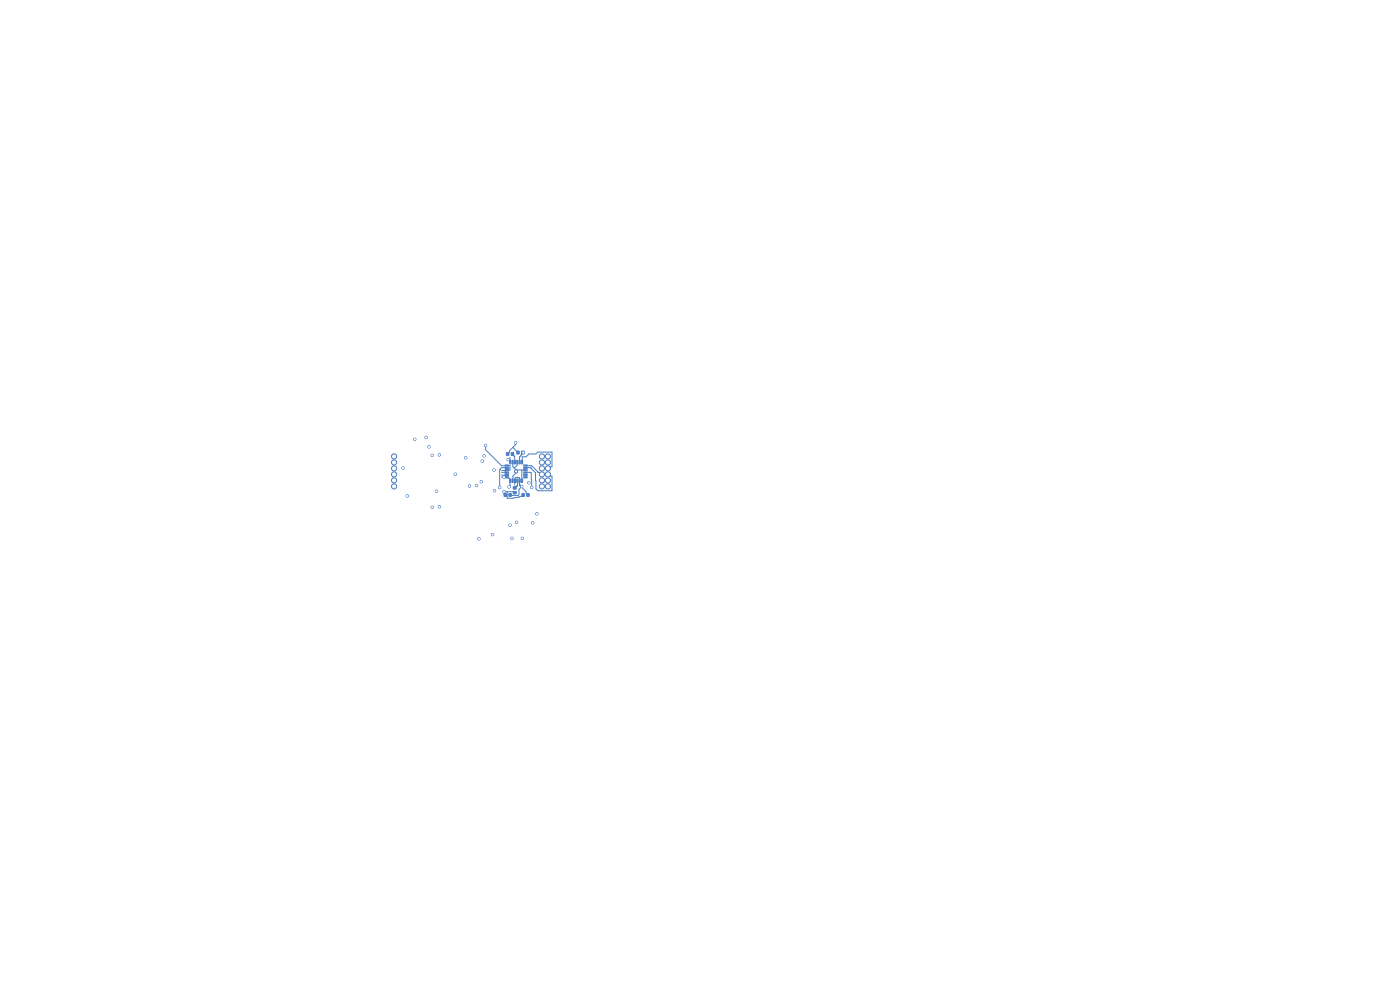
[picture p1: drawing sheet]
<svg xmlns="http://www.w3.org/2000/svg" width="297mm" height="210mm" viewBox="0 0 297 210" stroke-linecap="round" stroke-linejoin="round" font-family="sans-serif">
<g fill="#4d7fc4" stroke="#4d7fc4" stroke-width=".21">
<path d="M110.6 101.6h.3l-.1 .7h-.2z"/>
<path d="M110.1 101.6h.3l-.1 .7h-.2z"/>
<path d="M109.6 101.6h.3l-.1 .7h-.2z"/>
<path d="M109.1 101.6h.3l-.1 .7h-.2z"/>
<path d="M108.6 101.6h.3l-.1 .7h-.2z"/>
<path d="M108.1 101.6h.3l-.1 .7h-.2z"/>
<path d="M107.2 101.1h.7v.2l-.7 .1z"/>
<path d="M107.2 100.6h.7v.2l-.7 .1z"/>
<path d="M107.2 100.1h.7v.2l-.7 .1z"/>
<path d="M107.2 99.6h.7v.2l-.7 .1z"/>
<path d="M107.2 99.1h.7v.2l-.7 .1z"/>
<path d="M107.2 98.6h.7v.2l-.7 .1z"/>
<path d="M108.1 97.7h.3l-.1 .7h-.2z"/>
<path d="M108.6 97.7h.3l-.1 .7h-.2z"/>
<path d="M109.1 97.7h.3l-.1 .7h-.2z"/>
<path d="M109.6 97.7h.3l-.1 .7h-.2z"/>
<path d="M110.1 97.7h.3l-.1 .7h-.2z"/>
<path d="M110.6 97.7h.3l-.1 .7h-.2z"/>
<path d="M111.1 98.6h.7v.2l-.7 .1z"/>
<path d="M111.1 99.1h.7v.2l-.7 .1z"/>
<path d="M111.1 99.6h.7v.2l-.7 .1z"/>
<path d="M111.1 100.1h.7v.2l-.7 .1z"/>
<path d="M111.1 100.6h.7v.2l-.7 .1z"/>
<path d="M111.1 101.1h.7v.2l-.7 .1z"/>
<path d="M109.2 99.7h.6v.6h-.6z"/>
<path d="M108 104.7h.4v.6h-.4z"/>
<path d="M107 104.7h.4v.6h-.4z"/>
<path d="M111.8 104.7h.4v.6h-.4z"/>
<path d="M110.8 104.7h.4v.6h-.4z"/>
<path d="M108.9 103.3h.6v.4h-.6z"/>
<path d="M108.9 104.3h.6v.4h-.6z"/>
<path d="M110.7 95.7h.4v.6h-.4z"/>
<path d="M109.7 95.7h.4v.6h-.4z"/>
<path d="M108.5 96h.4v.6h-.4z"/>
<path d="M107.5 96h.4v.6h-.4z"/>
<circle cx="83.6" cy="96.8" r=".55"/>
<circle cx="83.6" cy="98.1" r=".55"/>
<circle cx="83.6" cy="99.4" r=".55"/>
<circle cx="83.6" cy="100.6" r=".55"/>
<circle cx="83.6" cy="101.9" r=".55"/>
<circle cx="83.6" cy="103.2" r=".55"/>
<circle cx="115" cy="96.8" r=".55"/>
<circle cx="116.2" cy="96.8" r=".55"/>
<circle cx="115" cy="98.1" r=".55"/>
<circle cx="116.2" cy="98.1" r=".55"/>
<circle cx="115" cy="99.4" r=".55"/>
<circle cx="116.2" cy="99.4" r=".55"/>
<circle cx="115" cy="100.6" r=".55"/>
<circle cx="116.2" cy="100.6" r=".55"/>
<circle cx="115" cy="101.9" r=".55"/>
<circle cx="116.2" cy="101.9" r=".55"/>
<circle cx="115" cy="103.2" r=".55"/>
<circle cx="116.2" cy="103.2" r=".55"/>
<circle cx="109.5" cy="100" r=".25"/>
<circle cx="109.4" cy="93.9" r=".25"/>
<circle cx="91.7" cy="96.6" r=".25"/>
<circle cx="93.2" cy="96.5" r=".25"/>
<circle cx="85.5" cy="99.3" r=".25"/>
<circle cx="99.6" cy="103.1" r=".25"/>
<circle cx="101.1" cy="103" r=".25"/>
<circle cx="106.9" cy="104.3" r=".25"/>
<circle cx="110.7" cy="103.2" r=".25"/>
<circle cx="91.7" cy="107.6" r=".25"/>
<circle cx="93.2" cy="107.5" r=".25"/>
<circle cx="113.9" cy="109" r=".25"/>
<circle cx="108.6" cy="114.2" r=".25"/>
<circle cx="109.6" cy="110.8" r=".25"/>
<circle cx="106" cy="103.4" r=".25"/>
<circle cx="107.8" cy="97.5" r=".25"/>
<circle cx="88" cy="93.2" r=".25"/>
<circle cx="102.3" cy="97.8" r=".25"/>
<circle cx="112.2" cy="102.4" r=".25"/>
<circle cx="101.6" cy="114.3" r=".25"/>
<circle cx="86.4" cy="105.2" r=".25"/>
<circle cx="112.8" cy="103.4" r=".25"/>
<circle cx="90.4" cy="92.8" r=".25"/>
<circle cx="103" cy="94.5" r=".25"/>
<circle cx="106.9" cy="101.2" r=".25"/>
<circle cx="108" cy="103.3" r=".25"/>
<circle cx="110.8" cy="114.2" r=".25"/>
<circle cx="111" cy="96" r=".25"/>
<circle cx="104.5" cy="113.4" r=".25"/>
<circle cx="108.2" cy="111.4" r=".25"/>
<circle cx="113" cy="110.9" r=".25"/>
<circle cx="91" cy="94.8" r=".25"/>
<circle cx="96.6" cy="100.6" r=".25"/>
<circle cx="98.8" cy="97.1" r=".25"/>
<circle cx="102.7" cy="96.7" r=".25"/>
<circle cx="92.6" cy="104.2" r=".25"/>
<circle cx="102.1" cy="102.2" r=".25"/>
<circle cx="104.8" cy="99.7" r=".25"/>
<circle cx="104.9" cy="104.1" r=".25"/>
</g>
<g fill="none" stroke="#4d7fc4" stroke-width=".21">
<path d="M103 94.5v.9l3.4 3.4h.8M106.4 99.8h.8M107.2 99.2h-.8l-.4 .5v3.7M107.5 99.8l-.3 .1v.2l.3 .2-.3 .1v.2l.3 .2-.3 .1v.2a1.18 1.18 0 0 1 1 .9M107.8 97.5l.4 .5M107.9 98.8h.3v.9h-.3M108.2 97v.7M108.7 96.3l.3 .4zM108.8 94.9l1.1 1.1M108.8 98.4v.6l.7 .7M109 96.7l.2 .2v.8M109.4 93.9v.4l-1.3 1.3v.3l-.4 .4"/>
<path d="M109.5 99.7v.6l-.7 .7v.6M109.5 99.7h1.6M109.7 98.4v.3l-.6 .6M110.7 99.7v1.9M110.8 97.7v-.8h.8l.6-.6h1.5l.4-.4h3v3.1h-.3l-.6 .4M110.9 96l-.3 .3-.1 .4-.3 .2v.8M111.8 98.8h1l1.3 1.4h.3l.6 .4M111.8 99.2h.8l1 1.1 .1 3.4 .4 .4h3v-3.1h-.3l-.6-.4M106.4 101.2h.8M106.4 100.8h.8M106.4 100.2h.8M107.6 104.3v1.4l2.4-.2 .3-.2h.4l.3-.3"/>
<path d="M108.2 102.3v.8l-.2 .2M108.9 104.3h-2v.4l.3 .3M109.2 102.3v.6M109.2 103.5l.4-.4zM109.3 101.6v-.3h.9v1.8M109.8 102.3v.8h-.2M110.2 102.7l.5 .5-.6 .6v1.1l-.2 .2-1.7-.1M110.6 103.3l1 1v.3l.4 .4M111.8 100.2l.9 .1 .1 3.1"/>
</g>
<g fill="#fff" stroke="#fff" stroke-width=".21">
<circle cx="109.5" cy="100" r=".13"/>
<circle cx="109.4" cy="93.9" r=".13"/>
<circle cx="91.7" cy="96.6" r=".13"/>
<circle cx="93.2" cy="96.5" r=".13"/>
<circle cx="85.5" cy="99.3" r=".13"/>
<circle cx="99.6" cy="103.1" r=".13"/>
<circle cx="101.1" cy="103" r=".13"/>
<circle cx="106.9" cy="104.3" r=".13"/>
<circle cx="110.7" cy="103.2" r=".13"/>
<circle cx="91.7" cy="107.6" r=".13"/>
<circle cx="93.2" cy="107.5" r=".13"/>
<circle cx="113.9" cy="109" r=".13"/>
<circle cx="108.6" cy="114.2" r=".13"/>
<circle cx="109.6" cy="110.8" r=".13"/>
<circle cx="106" cy="103.4" r=".13"/>
<circle cx="107.8" cy="97.5" r=".13"/>
<circle cx="88" cy="93.2" r=".13"/>
<circle cx="102.3" cy="97.8" r=".13"/>
<circle cx="112.2" cy="102.4" r=".13"/>
<circle cx="101.6" cy="114.3" r=".13"/>
<circle cx="86.4" cy="105.2" r=".13"/>
<circle cx="112.8" cy="103.4" r=".13"/>
<circle cx="90.4" cy="92.8" r=".13"/>
<circle cx="103" cy="94.5" r=".13"/>
<circle cx="106.9" cy="101.2" r=".13"/>
<circle cx="108" cy="103.3" r=".13"/>
<circle cx="110.8" cy="114.2" r=".13"/>
<circle cx="111" cy="96" r=".13"/>
<circle cx="104.5" cy="113.4" r=".13"/>
<circle cx="108.2" cy="111.4" r=".13"/>
<circle cx="113" cy="110.9" r=".13"/>
<circle cx="91" cy="94.8" r=".13"/>
<circle cx="96.6" cy="100.6" r=".13"/>
<circle cx="98.8" cy="97.1" r=".13"/>
<circle cx="102.7" cy="96.7" r=".13"/>
<circle cx="92.6" cy="104.2" r=".13"/>
<circle cx="102.1" cy="102.2" r=".13"/>
<circle cx="104.8" cy="99.7" r=".13"/>
<circle cx="104.9" cy="104.1" r=".13"/>
<circle cx="83.6" cy="96.8" r=".33"/>
<circle cx="83.6" cy="98.1" r=".33"/>
<circle cx="83.6" cy="99.4" r=".33"/>
<circle cx="83.6" cy="100.6" r=".33"/>
<circle cx="83.6" cy="101.9" r=".33"/>
<circle cx="83.6" cy="103.2" r=".33"/>
<circle cx="115" cy="96.8" r=".32"/>
<circle cx="116.2" cy="96.8" r=".32"/>
<circle cx="115" cy="98.1" r=".32"/>
<circle cx="116.2" cy="98.1" r=".32"/>
<circle cx="115" cy="99.4" r=".32"/>
<circle cx="116.2" cy="99.4" r=".32"/>
<circle cx="115" cy="100.6" r=".32"/>
<circle cx="116.2" cy="100.6" r=".32"/>
<circle cx="115" cy="101.9" r=".32"/>
<circle cx="116.2" cy="101.9" r=".32"/>
<circle cx="115" cy="103.2" r=".32"/>
<circle cx="116.2" cy="103.2" r=".32"/>
</g>
</svg>
